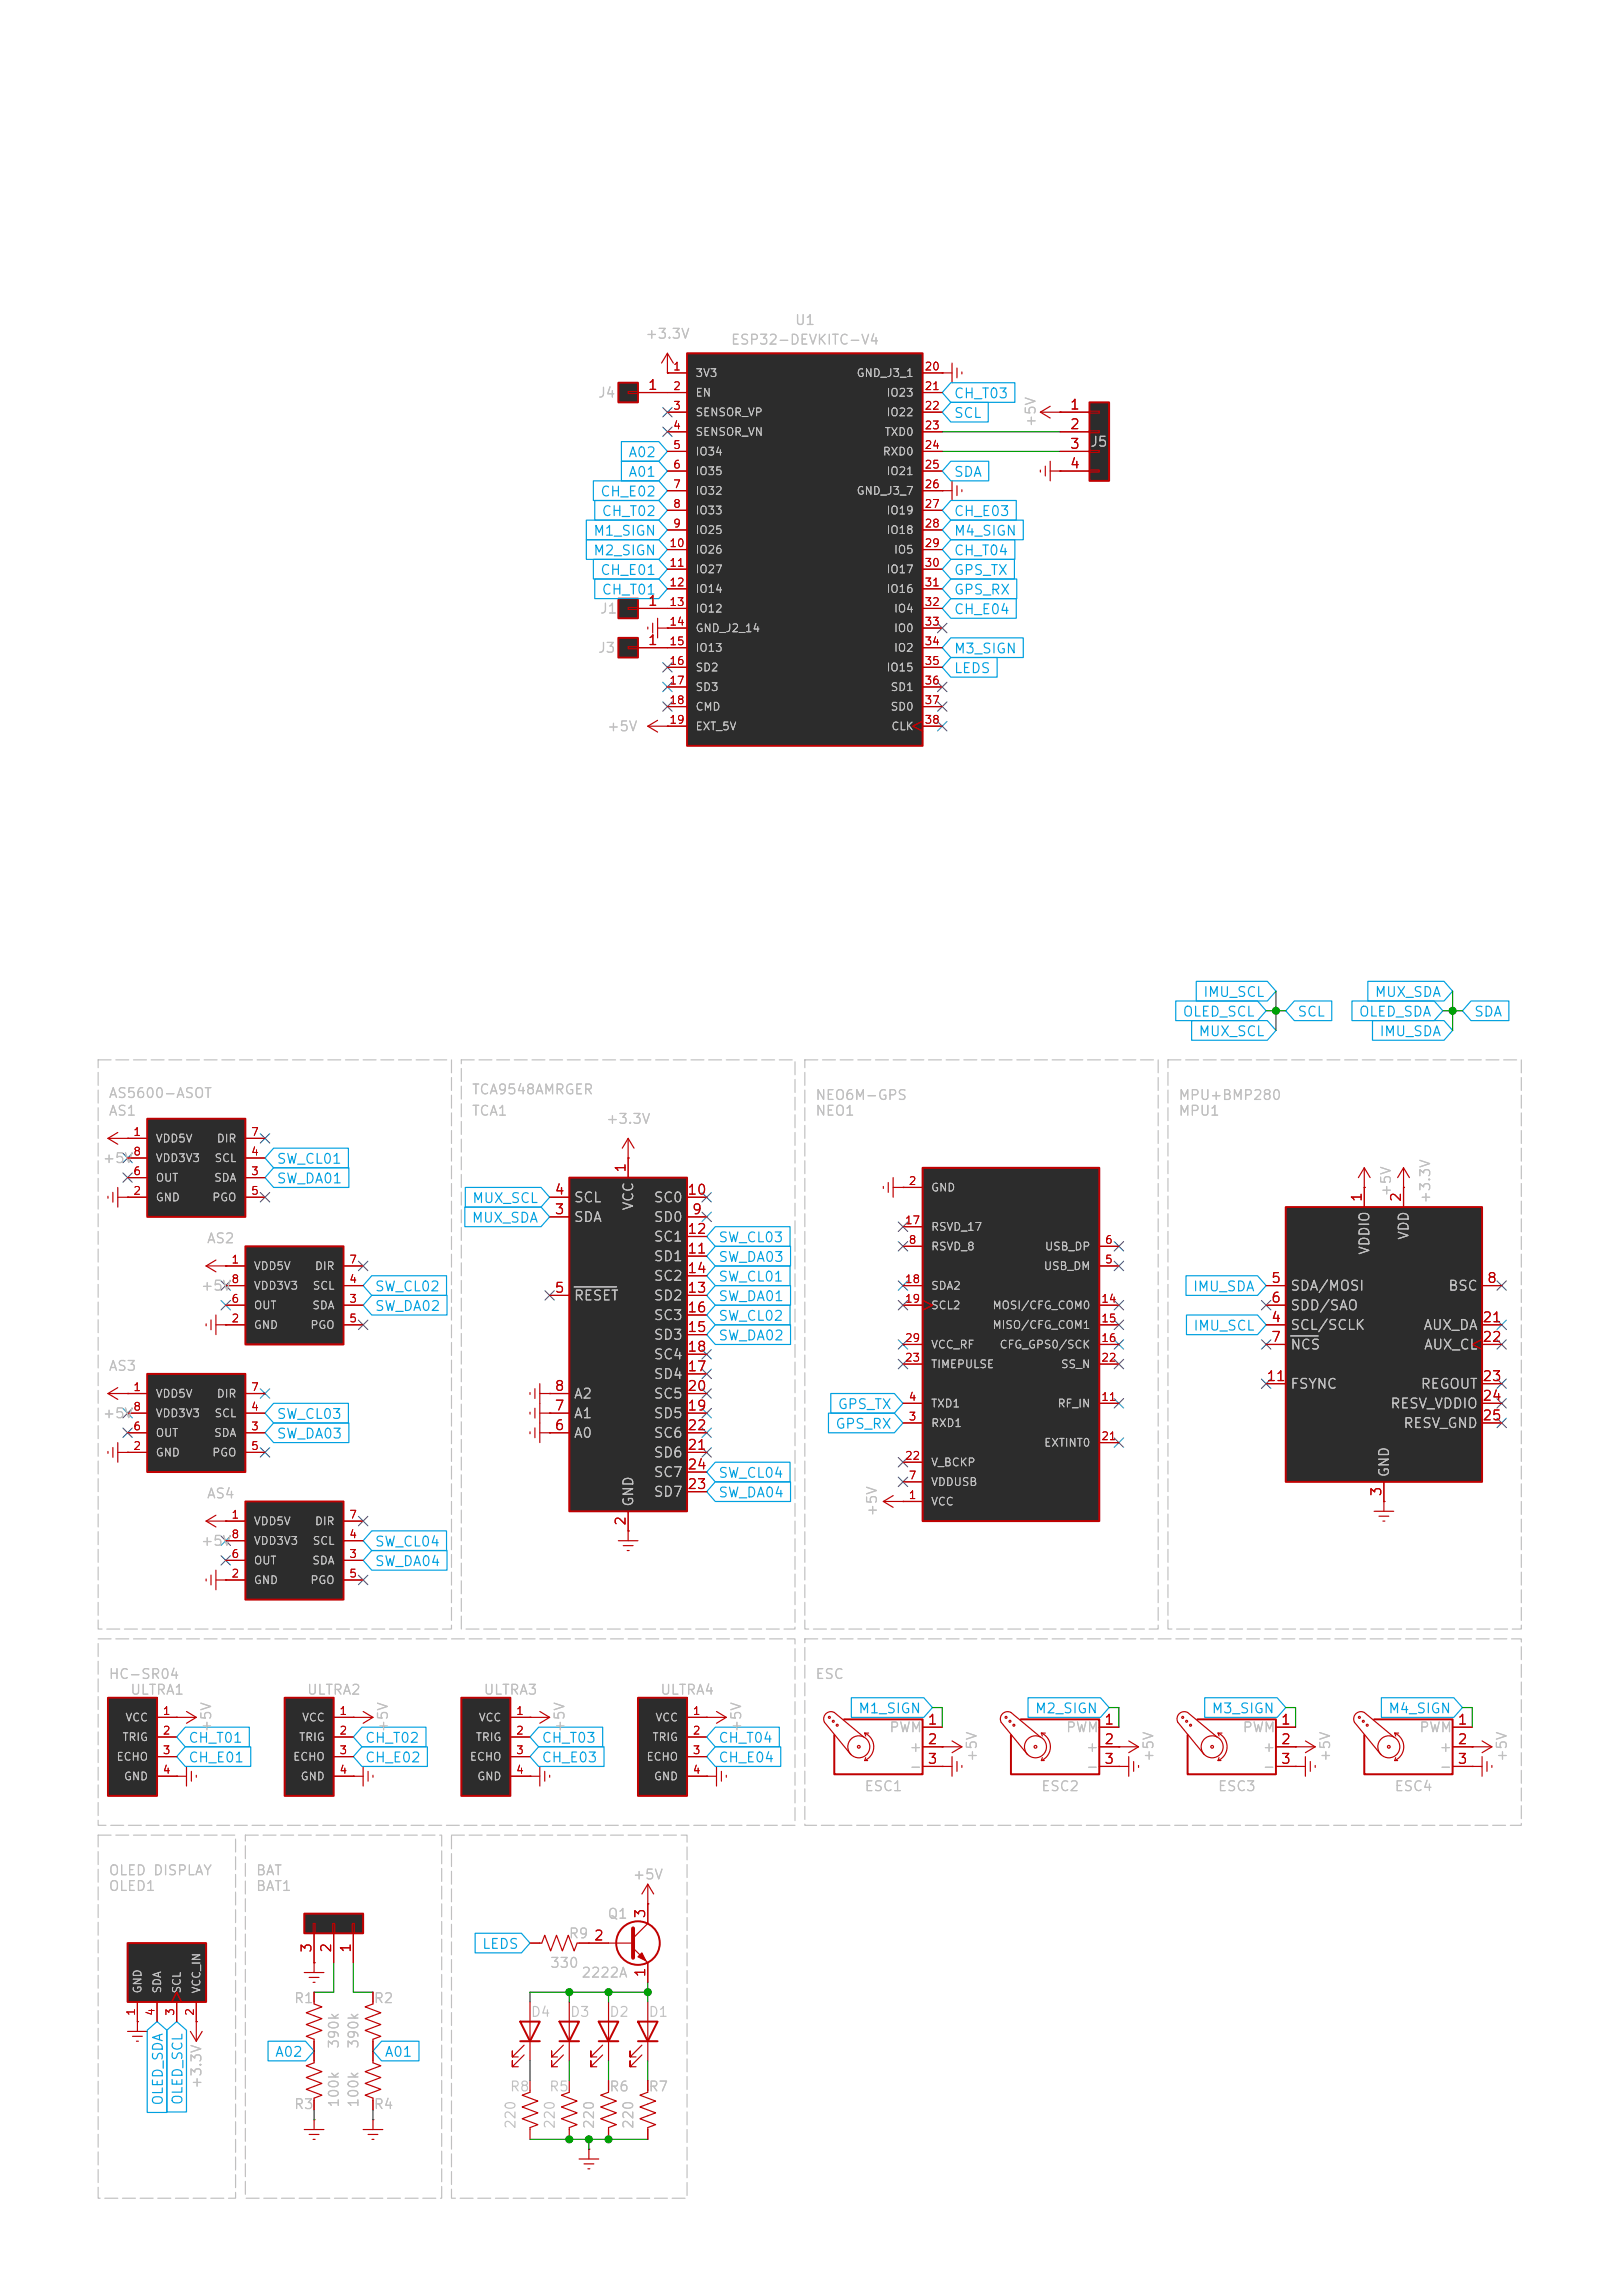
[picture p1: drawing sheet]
<svg xmlns="http://www.w3.org/2000/svg" width="210mm" height="297mm" viewBox="0 0 210 297" stroke-linecap="round" stroke-linejoin="round" font-family="sans-serif">
<defs><g id="words">
<g font-size="1.3" fill="#c0c0c0">
<text x="83.4" y="44.2">+3.3V</text>
<text x="94.5" y="44.9">ESP32-DEVKITC-V4</text>
<text x="102.8" y="42.4">U1</text>
<text x="77.3" y="51.8">J4</text>
<text x="134.3" y="55.4" transform="rotate(-90 134.3 55.4)">+5V</text>
<text x="141" y="58.1">J5</text>
<text x="77.5" y="79.7">J1</text>
<text x="77.3" y="84.8">J3</text>
<text x="78.5" y="95">+5V</text>
<text x="14" y="142.4">AS5600-ASOT</text>
<text x="61" y="141.9">TCA9548AMRGER</text>
<text x="105.4" y="142.7">NEO6M-GPS</text>
<text x="152.4" y="142.7">MPU+BMP280</text>
<text x="14" y="144.7">AS1</text>
<text x="61" y="144.7">TCA1</text>
<text x="78.3" y="145.8">+3.3V</text>
<text x="105.4" y="144.7">NEO1</text>
<text x="152.4" y="144.7">MPU1</text>
<text x="13.2" y="150.8">+5V</text>
<text x="74.2" y="155.9">SCL</text>
<text x="84.5" y="155.9">SC0</text>
<text x="180.3" y="154.9" transform="rotate(-90 180.3 154.9)">+5V</text>
<text x="185.4" y="155.9" transform="rotate(-90 185.4 155.9)">+3.3V</text>
<text x="26.7" y="161.2">AS2</text>
<text x="74.2" y="158.5">SDA</text>
<text x="82.3" y="156.7" transform="rotate(-90 82.3 156.7)">VCC</text>
<text x="84.5" y="158.5">SD0</text>
<text x="84.5" y="161">SC1</text>
<text x="182.6" y="160.5" transform="rotate(-90 182.6 160.5)">VDD</text>
<text x="25.9" y="167.3">+5V</text>
<text x="84.5" y="163.5">SD1</text>
<text x="84.5" y="166.1">SC2</text>
<text x="166.9" y="167.3">SDA/MOSI</text>
<text x="177.5" y="162.5" transform="rotate(-90 177.5 162.5)">VDDIO</text>
<text x="187.3" y="167.3">BSC</text>
<text x="74.2" y="168.6">RESET</text>
<text x="84.5" y="168.6">SD2</text>
<text x="84.5" y="173.7">SD3</text>
<text x="84.5" y="171.2">SC3</text>
<text x="166.9" y="172.4">SCL/SCLK</text>
<text x="166.9" y="169.9">SDD/SAO</text>
<text x="184.1" y="172.4">AUX_DA</text>
<text x="14" y="177.7">AS3</text>
<text x="84.5" y="178.8">SD4</text>
<text x="84.5" y="176.2">SC4</text>
<text x="166.9" y="175">NCS</text>
<text x="184.2" y="175">AUX_CL</text>
<text x="13.2" y="183.9">+5V</text>
<text x="74.2" y="183.9">A1</text>
<text x="74.2" y="181.3">A2</text>
<text x="84.5" y="183.9">SD5</text>
<text x="84.5" y="181.3">SC5</text>
<text x="166.9" y="180">FSYNC</text>
<text x="179.8" y="182.6">RESV_VDDIO</text>
<text x="181.5" y="185.1">RESV_GND</text>
<text x="183.7" y="180">REGOUT</text>
<text x="74.2" y="186.4">A0</text>
<text x="84.5" y="188.9">SD6</text>
<text x="84.5" y="186.4">SC6</text>
<text x="84.5" y="191.5">SC7</text>
<text x="180" y="191.3" transform="rotate(-90 180 191.3)">GND</text>
<text x="26.7" y="194.2">AS4</text>
<text x="82.3" y="195.1" transform="rotate(-90 82.3 195.1)">GND</text>
<text x="84.5" y="194">SD7</text>
<text x="113.8" y="196.3" transform="rotate(-90 113.8 196.3)">+5V</text>
<text x="25.9" y="200.4">+5V</text>
<text x="14" y="217.6">HC-SR04</text>
<text x="16.8" y="219.6">ULTRA1</text>
<text x="39.6" y="219.6">ULTRA2</text>
<text x="62.5" y="219.6">ULTRA3</text>
<text x="85.4" y="219.6">ULTRA4</text>
<text x="105.4" y="217.6">ESC</text>
<text x="27.6" y="224.3" transform="rotate(-90 27.6 224.3)">+5V</text>
<text x="50.5" y="224.3" transform="rotate(-90 50.5 224.3)">+5V</text>
<text x="73.4" y="224.3" transform="rotate(-90 73.4 224.3)">+5V</text>
<text x="96.2" y="224.3" transform="rotate(-90 96.2 224.3)">+5V</text>
<text x="115" y="224.5">PWM</text>
<text x="117.6" y="227">+</text>
<text x="137.8" y="224.5">PWM</text>
<text x="140.4" y="227">+</text>
<text x="160.7" y="224.5">PWM</text>
<text x="163.3" y="227">+</text>
<text x="183.6" y="224.5">PWM</text>
<text x="186.2" y="227">+</text>
<text x="111.8" y="232.1">ESC1</text>
<text x="117.6" y="229.6">-</text>
<text x="126.7" y="228.1" transform="rotate(-90 126.7 228.1)">+5V</text>
<text x="134.6" y="232.1">ESC2</text>
<text x="140.4" y="229.6">-</text>
<text x="149.6" y="228.1" transform="rotate(-90 149.6 228.1)">+5V</text>
<text x="157.5" y="232.1">ESC3</text>
<text x="163.3" y="229.6">-</text>
<text x="172.4" y="228.1" transform="rotate(-90 172.4 228.1)">+5V</text>
<text x="180.4" y="232.1">ESC4</text>
<text x="186.2" y="229.6">-</text>
<text x="195.3" y="228.1" transform="rotate(-90 195.3 228.1)">+5V</text>
<text x="14" y="245">OLED1</text>
<text x="14" y="243">OLED DISPLAY</text>
<text x="33" y="245">BAT1</text>
<text x="33" y="243">BAT</text>
<text x="81.8" y="243.5">+5V</text>
<text x="73.5" y="251.2">R9</text>
<text x="78.5" y="248.6">Q1</text>
<text x="71.1" y="255">330</text>
<text x="75.1" y="256.2">2222A</text>
<text x="37.9" y="259.5">R1</text>
<text x="48.3" y="259.5">R2</text>
<text x="68.6" y="261.3">D4</text>
<text x="73.7" y="261.3">D3</text>
<text x="78.7" y="261.3">D2</text>
<text x="83.8" y="261.3">D1</text>
<text x="44.2" y="265.2" transform="rotate(-90 44.2 265.2)">390k</text>
<text x="46.7" y="265.2" transform="rotate(-90 46.7 265.2)">390k</text>
<text x="26.4" y="270.4" transform="rotate(-90 26.4 270.4)">+3.3V</text>
<text x="37.9" y="273.3">R3</text>
<text x="44.2" y="272.8" transform="rotate(-90 44.2 272.8)">100k</text>
<text x="46.7" y="272.8" transform="rotate(-90 46.7 272.8)">100k</text>
<text x="48.3" y="273.3">R4</text>
<text x="65.9" y="271">R8</text>
<text x="67" y="275.6" transform="rotate(-90 67 275.6)">220</text>
<text x="71" y="271">R5</text>
<text x="72.1" y="275.6" transform="rotate(-90 72.1 275.6)">220</text>
<text x="77.2" y="275.6" transform="rotate(-90 77.2 275.6)">220</text>
<text x="78.7" y="271">R6</text>
<text x="82.3" y="275.6" transform="rotate(-90 82.3 275.6)">220</text>
<text x="83.8" y="271">R7</text>
</g>
<g font-size="1.3" fill="#c00000">
<text x="83.7" y="50.8">1</text>
<text x="138.4" y="53.3">1</text>
<text x="138.4" y="55.9">2</text>
<text x="138.4" y="58.4">3</text>
<text x="138.4" y="60.9">4</text>
<text x="83.7" y="78.7">1</text>
<text x="83.7" y="83.8">1</text>
<text x="71.7" y="154.9">4</text>
<text x="81.3" y="151.8" transform="rotate(-90 81.3 151.8)">1</text>
<text x="88.9" y="154.9">10</text>
<text x="176.5" y="155.6" transform="rotate(-90 176.5 155.6)">1</text>
<text x="181.6" y="155.6" transform="rotate(-90 181.6 155.6)">2</text>
<text x="71.7" y="157.5">3</text>
<text x="88.9" y="160">12</text>
<text x="89.5" y="157.5">9</text>
<text x="71.7" y="167.6">5</text>
<text x="88.9" y="162.5">11</text>
<text x="88.9" y="167.6">13</text>
<text x="88.9" y="165.1">14</text>
<text x="164.4" y="166.3">5</text>
<text x="192.3" y="166.3">8</text>
<text x="88.9" y="172.7">15</text>
<text x="88.9" y="170.2">16</text>
<text x="164.4" y="171.4">4</text>
<text x="164.4" y="168.9">6</text>
<text x="164.4" y="174">7</text>
<text x="191.7" y="171.4">21</text>
<text x="191.7" y="174">22</text>
<text x="88.9" y="177.8">17</text>
<text x="88.9" y="175.2">18</text>
<text x="163.8" y="179">11</text>
<text x="191.7" y="179">23</text>
<text x="71.7" y="185.4">6</text>
<text x="71.7" y="182.9">7</text>
<text x="71.7" y="180.3">8</text>
<text x="88.9" y="182.9">19</text>
<text x="88.9" y="180.3">20</text>
<text x="88.9" y="185.4">22</text>
<text x="191.7" y="181.6">24</text>
<text x="191.7" y="184.1">25</text>
<text x="88.9" y="187.9">21</text>
<text x="88.9" y="190.5">24</text>
<text x="81.3" y="197.6" transform="rotate(-90 81.3 197.6)">2</text>
<text x="88.9" y="193">23</text>
<text x="179" y="193.7" transform="rotate(-90 179 193.7)">3</text>
<text x="119.9" y="223.5">1</text>
<text x="119.9" y="226">2</text>
<text x="142.8" y="223.5">1</text>
<text x="142.8" y="226">2</text>
<text x="165.7" y="223.5">1</text>
<text x="165.7" y="226">2</text>
<text x="188.5" y="223.5">1</text>
<text x="188.5" y="226">2</text>
<text x="119.9" y="228.6">3</text>
<text x="142.8" y="228.6">3</text>
<text x="165.7" y="228.6">3</text>
<text x="188.5" y="228.6">3</text>
<text x="76.8" y="251.4">2</text>
<text x="83.8" y="248.4" transform="rotate(-90 83.8 248.4)">3</text>
<text x="40.6" y="252.8" transform="rotate(-90 40.6 252.8)">3</text>
<text x="43.2" y="252.8" transform="rotate(-90 43.2 252.8)">2</text>
<text x="45.7" y="252.8" transform="rotate(-90 45.7 252.8)">1</text>
<text x="83.8" y="256" transform="rotate(-90 83.8 256)">1</text>
</g>
<g font-size="1.3" fill="#00a0e0">
<text x="123.3" y="51.9">CH_T03</text>
<text x="81.2" y="59.5">A02</text>
<text x="123.3" y="54.4">SCL</text>
<text x="77.6" y="64.6">CH_E02</text>
<text x="81.2" y="62">A01</text>
<text x="123.3" y="62">SDA</text>
<text x="76.7" y="69.6">M1_SIGN</text>
<text x="77.8" y="67.1">CH_T02</text>
<text x="123.3" y="69.6">M4_SIGN</text>
<text x="123.3" y="67.1">CH_E03</text>
<text x="76.7" y="72.2">M2_SIGN</text>
<text x="77.6" y="74.7">CH_E01</text>
<text x="77.8" y="77.3">CH_T01</text>
<text x="123.3" y="77.3">GPS_RX</text>
<text x="123.3" y="74.7">GPS_TX</text>
<text x="123.3" y="72.2">CH_T04</text>
<text x="123.3" y="79.8">CH_E04</text>
<text x="123.3" y="84.9">M3_SIGN</text>
<text x="123.3" y="87.4">LEDS</text>
<text x="152.9" y="131.9">OLED_SCL</text>
<text x="155.6" y="129.3">IMU_SCL</text>
<text x="167.8" y="131.9">SCL</text>
<text x="175.7" y="131.9">OLED_SDA</text>
<text x="177.8" y="129.3">MUX_SDA</text>
<text x="190.7" y="131.9">SDA</text>
<text x="155" y="134.4">MUX_SCL</text>
<text x="178.4" y="134.4">IMU_SDA</text>
<text x="35.7" y="150.9">SW_CL01</text>
<text x="35.7" y="153.5">SW_DA01</text>
<text x="61" y="158.5">MUX_SDA</text>
<text x="61" y="156">MUX_SCL</text>
<text x="92.9" y="161.1">SW_CL03</text>
<text x="48.4" y="167.4">SW_CL02</text>
<text x="92.9" y="163.6">SW_DA03</text>
<text x="92.9" y="166.2">SW_CL01</text>
<text x="154.3" y="167.4">IMU_SDA</text>
<text x="48.4" y="170">SW_DA02</text>
<text x="92.9" y="171.2">SW_CL02</text>
<text x="92.9" y="168.7">SW_DA01</text>
<text x="92.9" y="173.8">SW_DA02</text>
<text x="154.3" y="172.5">IMU_SCL</text>
<text x="35.7" y="183.9">SW_CL03</text>
<text x="108" y="185.2">GPS_RX</text>
<text x="108.3" y="182.7">GPS_TX</text>
<text x="35.7" y="186.5">SW_DA03</text>
<text x="92.9" y="191.6">SW_CL04</text>
<text x="92.9" y="194.1">SW_DA04</text>
<text x="48.4" y="200.5">SW_CL04</text>
<text x="48.4" y="203">SW_DA04</text>
<text x="24.3" y="225.9">CH_T01</text>
<text x="47.1" y="225.9">CH_T02</text>
<text x="70" y="225.9">CH_T03</text>
<text x="92.9" y="225.9">CH_T04</text>
<text x="111" y="222">M1_SIGN</text>
<text x="133.8" y="222">M2_SIGN</text>
<text x="156.7" y="222">M3_SIGN</text>
<text x="179.6" y="222">M4_SIGN</text>
<text x="24.3" y="228.4">CH_E01</text>
<text x="47.1" y="228.4">CH_E02</text>
<text x="70" y="228.4">CH_E03</text>
<text x="92.9" y="228.4">CH_E04</text>
<text x="62.3" y="252.5">LEDS</text>
<text x="35.5" y="266.5">A02</text>
<text x="49.7" y="266.5">A01</text>
<text x="21.4" y="272.6" transform="rotate(-90 21.4 272.6)">OLED_SDA</text>
<text x="23.9" y="272.5" transform="rotate(-90 23.9 272.5)">OLED_SCL</text>
</g>
<g font-size="1" fill="#c00000">
<text x="87" y="48.2">1</text>
<text x="87" y="50.7">2</text>
<text x="87" y="53.3">3</text>
<text x="119.6" y="48.2">20</text>
<text x="119.6" y="50.7">21</text>
<text x="119.6" y="53.3">22</text>
<text x="87" y="55.8">4</text>
<text x="87" y="58.3">5</text>
<text x="119.6" y="55.8">23</text>
<text x="119.6" y="58.3">24</text>
<text x="87" y="60.9">6</text>
<text x="87" y="63.4">7</text>
<text x="87" y="66">8</text>
<text x="119.6" y="60.9">25</text>
<text x="119.6" y="63.4">26</text>
<text x="119.6" y="66">27</text>
<text x="86.5" y="71">10</text>
<text x="87" y="68.5">9</text>
<text x="119.6" y="68.5">28</text>
<text x="119.6" y="71">29</text>
<text x="86.5" y="73.6">11</text>
<text x="86.5" y="76.1">12</text>
<text x="119.6" y="73.6">30</text>
<text x="119.6" y="76.1">31</text>
<text x="86.5" y="78.7">13</text>
<text x="86.5" y="81.2">14</text>
<text x="86.5" y="83.7">15</text>
<text x="119.6" y="78.7">32</text>
<text x="119.6" y="81.2">33</text>
<text x="119.6" y="83.7">34</text>
<text x="86.5" y="86.3">16</text>
<text x="86.5" y="88.8">17</text>
<text x="119.6" y="86.3">35</text>
<text x="119.6" y="88.8">36</text>
<text x="86.5" y="91.4">18</text>
<text x="86.5" y="93.9">19</text>
<text x="119.6" y="91.4">37</text>
<text x="119.6" y="93.9">38</text>
<text x="17.2" y="147.2">1</text>
<text x="17.2" y="149.8">8</text>
<text x="32.4" y="149.8">4</text>
<text x="32.4" y="147.2">7</text>
<text x="17.2" y="154.9">2</text>
<text x="17.2" y="152.3">6</text>
<text x="32.4" y="152.3">3</text>
<text x="32.4" y="154.9">5</text>
<text x="117.5" y="153.6">2</text>
<text x="117" y="158.7">17</text>
<text x="117.5" y="161.2">8</text>
<text x="142.9" y="161.2">6</text>
<text x="29.9" y="163.8">1</text>
<text x="29.9" y="166.3">8</text>
<text x="45.1" y="166.3">4</text>
<text x="45.1" y="163.8">7</text>
<text x="117" y="166.3">18</text>
<text x="142.9" y="163.8">5</text>
<text x="29.9" y="171.4">2</text>
<text x="29.9" y="168.8">6</text>
<text x="45.1" y="168.8">3</text>
<text x="45.1" y="171.4">5</text>
<text x="117" y="168.8">19</text>
<text x="117" y="173.9">29</text>
<text x="142.4" y="168.8">14</text>
<text x="142.4" y="171.4">15</text>
<text x="142.4" y="173.9">16</text>
<text x="117" y="176.5">23</text>
<text x="142.4" y="176.5">22</text>
<text x="17.2" y="180.3">1</text>
<text x="17.2" y="185.3">6</text>
<text x="17.2" y="182.8">8</text>
<text x="32.4" y="185.3">3</text>
<text x="32.4" y="182.8">4</text>
<text x="32.4" y="180.3">7</text>
<text x="117.5" y="184.1">3</text>
<text x="117.5" y="181.5">4</text>
<text x="142.4" y="181.5">11</text>
<text x="17.2" y="187.9">2</text>
<text x="32.4" y="187.9">5</text>
<text x="117" y="189.2">22</text>
<text x="117.5" y="191.7">7</text>
<text x="142.4" y="186.6">21</text>
<text x="29.9" y="196.8">1</text>
<text x="45.1" y="196.8">7</text>
<text x="117.5" y="194.2">1</text>
<text x="29.9" y="201.9">6</text>
<text x="29.9" y="199.3">8</text>
<text x="45.1" y="201.9">3</text>
<text x="45.1" y="199.3">4</text>
<text x="29.9" y="204.4">2</text>
<text x="45.1" y="204.4">5</text>
<text x="21" y="222.2">1</text>
<text x="21" y="224.7">2</text>
<text x="21" y="227.3">3</text>
<text x="43.8" y="222.2">1</text>
<text x="43.8" y="224.7">2</text>
<text x="43.8" y="227.3">3</text>
<text x="66.7" y="222.2">1</text>
<text x="66.7" y="224.7">2</text>
<text x="66.7" y="227.3">3</text>
<text x="89.6" y="222.2">1</text>
<text x="89.6" y="224.7">2</text>
<text x="89.6" y="227.3">3</text>
<text x="21" y="229.8">4</text>
<text x="43.8" y="229.8">4</text>
<text x="66.7" y="229.8">4</text>
<text x="89.6" y="229.8">4</text>
<text x="17.7" y="261" transform="rotate(-90 17.7 261)">1</text>
<text x="20.2" y="261" transform="rotate(-90 20.2 261)">4</text>
<text x="22.8" y="261" transform="rotate(-90 22.8 261)">3</text>
<text x="25.3" y="261" transform="rotate(-90 25.3 261)">2</text>
</g>
<g font-size="1" fill="#c0c0c0">
<text x="89.9" y="49">3V3</text>
<text x="89.9" y="51.6">EN</text>
<text x="110.8" y="49">GND_J3_1</text>
<text x="114.6" y="51.6">IO23</text>
<text x="89.9" y="54.1">SENSOR_VP</text>
<text x="89.9" y="56.7">SENSOR_VN</text>
<text x="89.9" y="59.2">IO34</text>
<text x="114.1" y="59.2">RXD0</text>
<text x="114.4" y="56.7">TXD0</text>
<text x="114.6" y="54.1">IO22</text>
<text x="89.9" y="61.7">IO35</text>
<text x="89.9" y="64.3">IO32</text>
<text x="110.8" y="64.3">GND_J3_7</text>
<text x="114.6" y="61.7">IO21</text>
<text x="89.9" y="66.8">IO33</text>
<text x="89.9" y="69.4">IO25</text>
<text x="89.9" y="71.9">IO26</text>
<text x="114.6" y="66.8">IO19</text>
<text x="114.6" y="69.4">IO18</text>
<text x="115.6" y="71.9">IO5</text>
<text x="89.9" y="74.4">IO27</text>
<text x="89.9" y="77">IO14</text>
<text x="114.6" y="74.4">IO17</text>
<text x="114.6" y="77">IO16</text>
<text x="89.9" y="79.5">IO12</text>
<text x="89.9" y="82.1">GND_J2_14</text>
<text x="115.6" y="79.5">IO4</text>
<text x="115.6" y="82.1">IO0</text>
<text x="89.9" y="84.6">IO13</text>
<text x="89.9" y="87.1">SD2</text>
<text x="89.9" y="89.7">SD3</text>
<text x="114.6" y="87.1">IO15</text>
<text x="115.2" y="89.7">SD1</text>
<text x="115.6" y="84.6">IO2</text>
<text x="89.9" y="92.2">CMD</text>
<text x="89.9" y="94.8">EXT_5V</text>
<text x="115.2" y="92.2">SD0</text>
<text x="115.3" y="94.8">CLK</text>
<text x="20.1" y="148.1">VDD5V</text>
<text x="28" y="148.1">DIR</text>
<text x="20.1" y="155.7">GND</text>
<text x="20.1" y="153.2">OUT</text>
<text x="20.1" y="150.6">VDD3V3</text>
<text x="27.4" y="155.7">PGO</text>
<text x="27.6" y="153.2">SDA</text>
<text x="27.7" y="150.6">SCL</text>
<text x="120.4" y="154.4">GND</text>
<text x="120.4" y="159.5">RSVD_17</text>
<text x="32.8" y="164.6">VDD5V</text>
<text x="32.8" y="167.1">VDD3V3</text>
<text x="40.4" y="167.1">SCL</text>
<text x="40.7" y="164.6">DIR</text>
<text x="120.4" y="162.1">RSVD_8</text>
<text x="120.4" y="167.1">SDA2</text>
<text x="135" y="164.6">USB_DM</text>
<text x="135.1" y="162.1">USB_DP</text>
<text x="32.8" y="172.2">GND</text>
<text x="32.8" y="169.7">OUT</text>
<text x="40.1" y="172.2">PGO</text>
<text x="40.3" y="169.7">SDA</text>
<text x="120.4" y="169.7">SCL2</text>
<text x="128.3" y="169.7">MOSI/CFG_COM0</text>
<text x="128.3" y="172.2">MISO/CFG_COM1</text>
<text x="120.4" y="177.3">TIMEPULSE</text>
<text x="120.4" y="174.8">VCC_RF</text>
<text x="129.3" y="174.8">CFG_GPS0/SCK</text>
<text x="137.2" y="177.3">SS_N</text>
<text x="20.1" y="181.1">VDD5V</text>
<text x="20.1" y="183.7">VDD3V3</text>
<text x="27.7" y="183.7">SCL</text>
<text x="28" y="181.1">DIR</text>
<text x="120.4" y="184.9">RXD1</text>
<text x="120.4" y="182.4">TXD1</text>
<text x="136.8" y="182.4">RF_IN</text>
<text x="20.1" y="188.7">GND</text>
<text x="20.1" y="186.2">OUT</text>
<text x="27.4" y="188.7">PGO</text>
<text x="27.6" y="186.2">SDA</text>
<text x="120.4" y="190">V_BCKP</text>
<text x="135" y="187.5">EXTINT0</text>
<text x="32.8" y="197.6">VDD5V</text>
<text x="40.7" y="197.6">DIR</text>
<text x="120.4" y="195.1">VCC</text>
<text x="120.4" y="192.5">VDDUSB</text>
<text x="32.8" y="202.7">OUT</text>
<text x="32.8" y="200.2">VDD3V3</text>
<text x="40.3" y="202.7">SDA</text>
<text x="40.4" y="200.2">SCL</text>
<text x="32.8" y="205.2">GND</text>
<text x="40.1" y="205.2">PGO</text>
<text x="15.8" y="225.6">TRIG</text>
<text x="16.1" y="223">VCC</text>
<text x="38.6" y="225.6">TRIG</text>
<text x="39" y="223">VCC</text>
<text x="61.5" y="225.6">TRIG</text>
<text x="61.9" y="223">VCC</text>
<text x="84.3" y="225.6">TRIG</text>
<text x="84.7" y="223">VCC</text>
<text x="15" y="228.1">ECHO</text>
<text x="16" y="230.6">GND</text>
<text x="37.8" y="228.1">ECHO</text>
<text x="38.8" y="230.6">GND</text>
<text x="60.7" y="228.1">ECHO</text>
<text x="61.7" y="230.6">GND</text>
<text x="83.6" y="228.1">ECHO</text>
<text x="84.5" y="230.6">GND</text>
<text x="18.6" y="258.1" transform="rotate(-90 18.6 258.1)">GND</text>
<text x="21.1" y="258.1" transform="rotate(-90 21.1 258.1)">SDA</text>
<text x="23.6" y="258.1" transform="rotate(-90 23.6 258.1)">SCL</text>
<text x="26.2" y="258.1" transform="rotate(-90 26.2 258.1)">VCC_IN</text>
</g>
</g></defs>
<path d="M26.7 196.9l1.2 .7M26.7 196.9h2.5M27.9 196.1l-1.2 .8M29.2 196.9h.1" fill="none" stroke="#c00000" stroke-width=".15"/>
<path d="M31.7 161.3h12.7v12.7h-12.7z" fill="#2c2c2c"/>
<path d="M31.7 161.3h12.7v12.7h-12.7z" fill="none" stroke="#c00000" stroke-width=".25"/>
<g fill="none" stroke="#c00000" stroke-width=".15">
<path d="M14 154.8v.3M14.6 154.3v1.3M15.2 154.9h1.3M15.2 153.7v2.5M16.5 154.9h.1M29.2 163.8h2.5M29.2 171.5h2.5M29.2 168.9h2.5M29.2 166.4h2.5M44.4 163.8h2.6M44.4 171.5h2.6M44.4 168.9h2.6"/>
<path d="M44.4 166.4h2.6"/>
</g>
<path d="M19 144.8h12.7v12.7h-12.7z" fill="#2c2c2c"/>
<path d="M19 144.8h12.7v12.7h-12.7zM109.2 222.5h10.2v7.1h-11.5v-5.1M132.1 222.5h10.1v7.1h-11.4v-5.1" fill="none" stroke="#c00000" stroke-width=".25"/>
<g fill="none" stroke="#c00000" stroke-width=".15">
<path d="M14 147.3h5M14 147.3l1.2 .8M15.2 146.6l-1.2 .7M16.5 147.3h.1M16.5 154.9h2.5M16.5 152.4h2.5M16.5 149.9h2.5M31.7 147.3h2.6M31.7 154.9h2.6M31.7 152.4h2.6M31.7 149.9h2.6M81.3 149.9h.1"/>
<path d="M81.3 147.3l-.8 1.3M81.3 147.3l.7 1.3M81.3 147.3v2.6M111.8 224.8l-3.9-3.2a.94 .94 0 0 0-1 .2 .94 .94 0 0 0-.2 1.1l3.4 4.2M111.9 224.3a1.94 1.94 0 0 1 1.2 1.8 1.94 1.94 0 0 1-1.2 1.7M111.9 224.3h.5M111.9 224.3l.1 .4M111.9 227.8h.4M112 227.5l-.1 .3M119.4 228.6h3.8M119.4 223.5h2.5M119.4 226.1h5.1"/>
<path d="M121.9 228.6h.1M121.9 226.1h.1M123.2 227.3v2.6M123.2 225.3l1.3 .8M123.8 228v1.2M124.5 228.5v.2M124.5 226.1l-1.3 .7M129.5 222.9l3.5 4.2M129.5 222.9a.94 .94 0 0 1 .2-1.1 .94 .94 0 0 1 1.1-.2l3.8 3.2M134.7 224.3a1.94 1.94 0 0 1 1.2 1.8 1.94 1.94 0 0 1-1.2 1.7M134.7 224.3h.6M134.7 227.8h.4"/>
<path d="M134.7 224.3l.2 .4M134.9 227.5l-.2 .3M142.2 228.6h2.6M142.2 223.5h2.6M142.2 226.1h2.6M39.4 275.6h2.5M40 276.2h1.3M40.5 276.9h.3M40.6 274.3h.1M40.6 274.3v1.3"/>
<circle cx="107.3" cy="222.2" r=".13"/>
<circle cx="107.8" cy="222.8" r=".13"/>
<circle cx="108.3" cy="223.3" r=".13"/>
<circle cx="111.1" cy="226.1" r=".18"/>
<circle cx="111.1" cy="226.1" r="1.42"/>
<circle cx="130.2" cy="222.2" r=".13"/>
<circle cx="130.7" cy="222.8" r=".13"/>
<circle cx="131.2" cy="223.3" r=".13"/>
<circle cx="134" cy="226.1" r=".18"/>
<circle cx="134" cy="226.1" r="1.42"/>
</g>
<path d="M73.7 152.4h15.2v43.2h-15.2z" fill="#2c2c2c"/>
<path d="M73.7 152.4h15.2v43.2h-15.2z" fill="none" stroke="#c00000" stroke-width=".25"/>
<g fill="none" stroke="#c00000" stroke-width=".15">
<path d="M71.1 157.5h2.6M71.1 154.9h2.6M81.3 149.9v2.5M88.9 157.5h2.5M88.9 154.9h2.5M71.1 167.6h2.6M88.9 167.6h2.5M88.9 162.6h2.5M88.9 160h2.5M88.9 165.1h2.5M88.9 172.7h2.5M88.9 170.2h2.5"/>
<path d="M88.9 177.8h2.5M88.9 175.3h2.5M68.6 182.8v.2M69.2 182.2v1.3M69.8 182.9h3.9M69.8 181.6v2.6M71.1 182.9h.1M71.1 185.4h2.6M71.1 180.3h2.6M80 199.4h2.5M81.3 198.1h.1M81.3 195.6v3.8"/>
<path d="M88.9 185.4h2.5M88.9 182.9h2.5M88.9 180.3h2.5M88.9 188h2.5M88.9 193h2.5M88.9 190.5h2.5M26.7 204.3v.3M27.3 203.8v1.3M27.9 204.5h1.3M27.9 203.2v2.5M29.2 204.5h.1M80.6 200h1.3"/>
<path d="M81.2 200.7h.2"/>
</g>
<path d="M74.3 166.5h5.5" fill="none" stroke="#c0c0c0" stroke-width=".15"/>
<path d="M31.7 194.3h12.7v12.7h-12.7z" fill="#2c2c2c"/>
<path d="M31.7 194.3h12.7v12.7h-12.7z" fill="none" stroke="#c00000" stroke-width=".25"/>
<g fill="none" stroke="#c00000" stroke-width=".15">
<path d="M69.2 179.7v1.3M69.8 179.1v2.5M29.2 196.9h2.5M29.2 199.4h2.5M44.4 196.9h2.6M44.4 199.4h2.6M68.6 180.2v.3M68.6 185.3v.2M69.2 184.8v1.3M69.8 185.4h1.3M69.8 184.2v2.5M69.8 180.3h1.3"/>
<path d="M71.1 185.4h.1M71.1 180.3h.1M114.3 194.3l1.3 .8M114.3 194.3h2.5M115.6 193.5l-1.3 .8M116.8 194.3h.1M29.2 204.5h2.5M29.2 201.9h2.5M44.4 204.5h2.6M44.4 201.9h2.6M167.6 226.1h.1M167.6 226.1h2.6"/>
<path d="M168.9 225.3l1.3 .8M170.2 226.1l-1.3 .7"/>
</g>
<path d="M36.8 219.7h6.4v12.7h-6.4z" fill="#2c2c2c"/>
<path d="M36.8 219.7h6.4v12.7h-6.4zM177.8 222.5h10.2v7.1h-11.5v-5.1" fill="none" stroke="#c00000" stroke-width=".25"/>
<g fill="none" stroke="#c00000" stroke-width=".15">
<path d="M22.9 229.9h.1M22.9 222.2h.1M22.9 222.2h2.5M22.9 229.9h1.2M24.1 228.6v2.5M24.1 221.5l1.3 .7M24.8 229.2v1.3M25.4 229.7v.3M25.4 222.2l-1.3 .8M43.2 222.2h5.1M43.2 224.8h2.5M43.2 227.3h2.5"/>
<path d="M43.2 229.9h3.8M45.7 229.9h.1M45.7 222.2h.1M47 228.6v2.5M47 221.5l1.3 .7M47.6 229.2v1.3M48.3 229.7v.3M48.3 222.2l-1.3 .8M91.4 222.2h.1M91.4 222.2h2.6M92.7 221.5l1.3 .7M94 222.2l-1.3 .8"/>
<path d="M180.3 224.8l-3.8-3.2a.94 .94 0 0 0-1.1 .2 .94 .94 0 0 0-.1 1.1l3.4 4.2M180.5 224.3a1.94 1.94 0 0 1 1.1 1.8 1.94 1.94 0 0 1-1.1 1.7M180.5 224.3h.5M180.5 224.3l.1 .4M180.5 227.8h.3M180.6 227.5l-.1 .3M188 223.5h2.5M188 226.1h2.5M188 228.6h2.5"/>
<circle cx="175.9" cy="222.2" r=".13"/>
<circle cx="176.4" cy="222.8" r=".13"/>
<circle cx="176.9" cy="223.3" r=".13"/>
<circle cx="179.7" cy="226.1" r=".18"/>
<circle cx="179.7" cy="226.1" r="1.42"/>
</g>
<path d="M82.5 219.7h6.4v12.7h-6.4z" fill="#2c2c2c"/>
<path d="M82.5 219.7h6.4v12.7h-6.4zM67.3 261.6h2.5l-1.2 2.6zM67.3 264.2h2.5M72.4 261.6h2.5l-1.2 2.6zM72.4 264.2h2.5M77.5 261.6h2.5l-1.3 2.6zM77.5 264.2h2.5M82.5 261.6h2.6l-1.3 2.6zM82.5 264.2h2.6" fill="none" stroke="#c00000" stroke-width=".25"/>
<g fill="none" stroke="#c00000" stroke-width=".15">
<path d="M88.9 222.2h2.5M88.9 224.8h2.5M88.9 227.3h2.5M88.9 229.9h3.8M91.4 229.9h.1M92.7 228.6v2.5M93.3 229.2v1.3M94 229.7v.3M68.6 259.1v7.6M73.7 259.1v7.6M78.7 259.1v7.6M83.8 259.1v7.6"/>
<path d="M67.8 265.9l-1.5 1.6v-.8v.8h.8M67.8 264.7l-1.5 1.5v-.8v.8h.8M68.6 269.2v1.6l-1 .3 2 .8-2 .8 2 .7-2 .8 2 .8-1 .3v1.6M72.9 265.9l-1.5 1.6v-.8v.8h.7M72.9 264.7l-1.5 1.5v-.8v.8h.7M73.7 269.2v1.6l-1.1 .3 2.1 .8-2.1 .8 2.1 .7-2.1 .8 2.1 .8-1 .3v1.6M78 265.9l-1.5 1.6v-.8v.8h.7M78 264.7l-1.5 1.5v-.8v.8h.7M78.7 269.2v1.6l-1 .3 2.1 .8-2.1 .8 2.1 .7-2.1 .8 2.1 .8-1.1 .3v1.6M83.1 265.9l-1.6 1.6v-.8v.8h.8M83.1 264.7l-1.6 1.5v-.8v.8h.8"/>
</g>
<path d="M59.7 219.7h6.3v12.7h-6.3z" fill="#2c2c2c"/>
<path d="M59.7 219.7h6.3v12.7h-6.3z" fill="none" stroke="#c00000" stroke-width=".25"/>
<g fill="none" stroke="#c00000" stroke-width=".15">
<path d="M66 222.2h2.6M66 224.8h2.6M66 227.3h2.6M66 229.9h2.6M68.6 251.5h1.5l.4-1.1 .7 2.1 .8-2.1 .8 2.1 .7-2.1 .8 2.1 .4-1h1.5M83.8 246.4h.1M83.8 243.8v2.6M83.8 243.8l-.7 1.3M83.8 243.8l.8 1.3M74.9 279.4h2.6M76.2 278.1h.1M76.2 278.1v1.3"/>
<path d="M83.8 269.2v1.6l-1 .3 2 .8-2 .8 2 .7-2 .8 2 .8-1 .3v1.6M75.6 280h1.2M76.1 280.7h.2"/>
</g>
<path d="M119.4 151.1h22.8v45.8h-22.8z" fill="#2c2c2c"/>
<g fill="none" stroke="#c00000" stroke-width=".25">
<path d="M119.4 151.1h22.8v45.8h-22.8z"/>
<circle cx="82.5" cy="251.5" r="2.82"/>
</g>
<g fill="none" stroke="#c00000" stroke-width=".15">
<path d="M114.3 153.5v.3M114.9 153v1.3M115.6 153.7h3.8M115.6 152.4v2.5M116.8 153.7h.1M116.8 158.8h2.6M176.5 153.7h.1M176.5 151.1l-.7 1.3M176.5 151.1l.8 1.3M176.5 151.1v2.6M181.6 153.7h.1M181.6 151.1l-.8 1.3"/>
<path d="M181.6 151.1l.8 1.3M181.6 151.1v2.6M116.8 161.3h2.6M116.8 168.9h2.6M116.8 174h2.6M116.8 166.4h2.6M116.8 176.5h2.6M119.4 168.3l1.2 .6-1.2 .6M142.2 163.8h2.6M142.2 161.3h2.6M142.2 168.9h2.6M142.2 171.5h2.6"/>
<path d="M142.2 174h2.6M142.2 176.5h2.6M116.8 194.3h2.6M116.8 184.2h2.6M116.8 181.6h2.6M116.8 191.8h2.6M116.8 189.2h2.6M142.2 181.6h2.6M142.2 186.7h2.6M68.6 229.9h.1M68.6 229.9h1.2M69.8 228.6v2.5"/>
<path d="M70.5 229.2v1.3M71.1 229.7v.3M76.2 251.5h5.7M81.9 252.1l1.9 1.9v2.5M83.8 246.4v2.5l-1.9 1.9"/>
</g>
<path d="M81.9 249.6v3.8" fill="none" stroke="#c00000" stroke-width=".51"/>
<path d="M82.5 253.2l.6-.5 .5 1z" fill="#c00000" stroke="#c00000" stroke-width=".15"/>
<path d="M166.4 156.2h25.4v35.6h-25.4z" fill="#2c2c2c"/>
<path d="M166.4 156.2h25.4v35.6h-25.4z" fill="none" stroke="#c00000" stroke-width=".25"/>
<g fill="none" stroke="#c00000" stroke-width=".15">
<path d="M176.5 153.7v2.5M181.6 153.7v2.5M163.8 171.5h2.6M163.8 166.4h2.6M163.8 168.9h2.6M163.8 174h2.6M163.8 179.1h2.6M191.8 173.4l-1.3 .6 1.3 .6M191.8 171.5h2.5M191.8 166.4h2.5M191.8 174h2.5M191.8 179.1h2.5"/>
<path d="M179.1 191.8v2.5M191.8 181.6h2.5M191.8 184.2h2.5M68.6 222.2h.1M68.6 222.2h2.5M69.8 221.5l1.3 .7M71.1 222.2l-1.3 .8"/>
</g>
<path d="M167 172.9h3.6" fill="none" stroke="#c0c0c0" stroke-width=".15"/>
<path d="M14 219.7h6.3v12.7h-6.3z" fill="#2c2c2c"/>
<path d="M14 219.7h6.3v12.7h-6.3z" fill="none" stroke="#c00000" stroke-width=".25"/>
<path d="M83.8 94l1.3 .7M83.8 94h2.6M85.1 93.2l-1.3 .8M86.4 94h.1M20.3 222.2h2.6M20.3 224.8h2.6M20.3 227.3h2.6M20.3 229.9h2.6" fill="none" stroke="#c00000" stroke-width=".15"/>
<path d="M80 77.5h2.5v2.5h-2.5z" fill="#2c2c2c"/>
<path d="M80 77.5h2.5v2.5h-2.5z" fill="none" stroke="#c00000" stroke-width=".25"/>
<path d="M81.3 78.6h1.2v.3h-1.2zM82.5 78.7h3.9" fill="none" stroke="#c00000" stroke-width=".15"/>
<path d="M80 82.6h2.5v2.5h-2.5z" fill="#2c2c2c"/>
<path d="M80 82.6h2.5v2.5h-2.5z" fill="none" stroke="#c00000" stroke-width=".25"/>
<path d="M81.3 83.7h1.2v.2h-1.2zM82.5 83.8h3.9M83.8 81.2v.2M84.5 80.6v1.3M85.1 81.3h1.3M85.1 80v2.6M86.4 81.3h.1M190.5 226.1h.1M190.5 226.1h2.5M191.8 225.3l1.2 .8M193 226.1l-1.2 .7" fill="none" stroke="#c00000" stroke-width=".15"/>
<path d="M141 52.1h2.5v10.1h-2.5z" fill="#2c2c2c"/>
<path d="M141 52.1h2.5v10.1h-2.5z" fill="none" stroke="#c00000" stroke-width=".25"/>
<g fill="none" stroke="#c00000" stroke-width=".15">
<path d="M86.4 48.3h.1M86.4 45.7l-.8 1.3M86.4 45.7l.7 1.3M86.4 45.7v2.6M121.9 48.3h.1M121.9 48.3h1.3M123.2 47v2.5M123.8 47.6v1.3M124.5 48.1v.3M134.6 53.3h6.4M134.6 53.3l1.3 .8M135.9 52.6l-1.3 .7"/>
<path d="M135.9 59.7v2.5M137.2 53.3h.1M137.2 55.9h3.8M137.2 58.4h3.8M141 53.2h1.2v.3h-1.2zM141 55.8h1.2v.2h-1.2zM141 58.3h1.2v.2h-1.2zM134.6 60.8v.3M135.3 60.3v1.3M135.9 61h5.1M137.2 61h.1M141 60.8h1.2v.3h-1.2z"/>
<path d="M47 275.6h2.5M47.6 276.2h1.3M48.1 276.9h.3M48.3 265.4v1.6l1 .3-2.1 .8 2.1 .8-2.1 .7 2.1 .8-2.1 .7 1.1 .4v1.5M48.3 274.3h.1M48.3 274.3v1.3"/>
</g>
<path d="M39.4 247.6h7.6v2.6h-7.6z" fill="#2c2c2c"/>
<path d="M39.4 247.6h7.6v2.6h-7.6z" fill="none" stroke="#c00000" stroke-width=".25"/>
<g fill="none" stroke="#c00000" stroke-width=".15">
<path d="M14 187.8v.3M14.6 187.3v1.3M15.2 188h1.3M15.2 186.7v2.5M16.5 188h.1M39.4 255.3h2.5M40 255.9h1.3M40.5 248.9h.3v1.3h-.3zM40.5 256.5h.3M40.6 254h.1M40.6 250.2v5.1M43.1 248.9h.2v1.3h-.2z"/>
<path d="M43.2 250.2v3.8M45.6 248.9h.2v1.3h-.2zM45.7 250.2v3.8M24.6 262.9l.8 1.3M25.4 261.6h.1M25.4 261.6v2.6M26.2 262.9l-.8 1.3"/>
</g>
<path d="M16.5 251.5h10.2v7.6h-10.2z" fill="#2c2c2c"/>
<path d="M16.5 251.5h10.2v7.6h-10.2z" fill="none" stroke="#c00000" stroke-width=".25"/>
<path d="M17.8 259.1v3.8M20.3 259.1v2.5M22.2 259.1l.7-1.3 .6 1.3M22.9 259.1v2.5M25.4 259.1v2.5M16.5 262.9h2.5M17.1 263.5h1.3M17.7 264.2h.2M17.8 261.6h.1" fill="none" stroke="#c00000" stroke-width=".15"/>
<path d="M80 49.5h2.5v2.6h-2.5z" fill="#2c2c2c"/>
<path d="M80 49.5h2.5v2.6h-2.5z" fill="none" stroke="#c00000" stroke-width=".25"/>
<path d="M81.3 50.7h1.2v.2h-1.2zM82.5 50.8h3.9M15.2 179.6l-1.2 .7M26.7 163.8l1.2 .8M26.7 163.8h2.5M27.9 163.1l-1.2 .7M29.2 163.8h.1M14 180.3l1.2 .8M14 180.3h2.5M16.5 180.3h.1" fill="none" stroke="#c00000" stroke-width=".15"/>
<path d="M19 177.8h12.7v12.7h-12.7z" fill="#2c2c2c"/>
<path d="M19 177.8h12.7v12.7h-12.7z" fill="none" stroke="#c00000" stroke-width=".25"/>
<path d="M16.5 180.3h2.5M16.5 188h2.5M16.5 185.4h2.5M16.5 182.9h2.5M31.7 180.3h2.6M31.7 188h2.6M31.7 185.4h2.6M31.7 182.9h2.6M40.6 257.8v1.5l1.1 .4-2.1 .8 2.1 .7-2.1 .8 2.1 .8-2.1 .7 1 .4v1.5" fill="none" stroke="#c00000" stroke-width=".15"/>
<path d="M88.9 45.7h30.5v50.8h-30.5z" fill="#2c2c2c"/>
<path d="M88.9 45.7h30.5v50.8h-30.5zM154.9 222.5h10.2v7.1h-11.4v-5.1" fill="none" stroke="#c00000" stroke-width=".25"/>
<g fill="none" stroke="#c00000" stroke-width=".15">
<path d="M82.5 50.8h6.4M86.4 48.3h.1M86.4 48.3h2.5M86.4 53.3h2.5M86.4 55.9h2.5M86.4 58.4h2.5M119.4 48.3h2.5M119.4 50.8h2.5M119.4 53.3h2.5M119.4 55.9h2.5M119.4 58.4h2.5M121.9 48.3h.1"/>
<path d="M137.2 53.3h.1M137.2 53.3h3.8M137.2 55.9h3.8M137.2 58.4h3.8M82.5 78.7h6.4M86.4 61h2.5M86.4 63.5h2.5M86.4 66h2.5M86.4 68.6h2.5M86.4 71.1h2.5M86.4 73.7h2.5M86.4 76.2h2.5"/>
<path d="M119.4 61h2.5M119.4 63.5h3.8M119.4 66h2.5M119.4 68.6h2.5M119.4 71.1h2.5M119.4 73.7h2.5M119.4 76.2h2.5M119.4 78.7h2.5M121.9 63.5h.1M123.2 62.2v2.6M123.8 62.9v1.2M124.5 63.4v.2"/>
<path d="M137.2 61h.1M137.2 61h3.8M82.5 83.8h6.4M86.4 94h.1M86.4 81.3h.1M86.4 81.3h2.5M86.4 86.4h2.5M86.4 88.9h2.5M86.4 91.4h2.5M86.4 94h2.5M119.4 93.3l-1.3 .7 1.3 .6M119.4 81.3h2.5"/>
<path d="M119.4 83.8h2.5M119.4 86.4h2.5M119.4 88.9h2.5M119.4 91.4h2.5M119.4 94h2.5M16.5 147.3h.1M16.5 154.9h.1M16.5 147.3h2.5M16.5 154.9h2.5M16.5 152.4h2.5M16.5 149.9h2.5M31.7 147.3h2.6"/>
<path d="M31.7 154.9h2.6M31.7 152.4h2.6M31.7 149.9h2.6M71.1 154.9h2.6M71.1 157.5h2.6M81.3 149.9h.1M81.3 149.9v2.5M88.9 154.9h2.5M88.9 157.5h2.5M116.8 153.7h.1M116.8 153.7h2.6M116.8 158.8h2.6"/>
<path d="M176.5 153.7h.1M176.5 153.7v2.5M181.6 153.7h.1M181.6 153.7v2.5M26.7 171.3v.3M27.3 170.8v1.3M27.9 171.5h3.8M27.9 170.2v2.5M29.2 171.5h.1M29.2 163.8h.1M29.2 163.8h2.5M29.2 168.9h2.5"/>
<path d="M29.2 166.4h2.5M44.4 171.5h2.6M44.4 163.8h2.6M44.4 168.9h2.6M44.4 166.4h2.6M71.1 167.6h2.6M88.9 167.6h2.5M88.9 162.6h2.5M88.9 160h2.5M88.9 165.1h2.5M88.9 172.7h2.5M88.9 170.2h2.5"/>
<path d="M88.9 177.8h2.5M88.9 175.3h2.5M116.8 161.3h2.6M116.8 168.9h2.6M116.8 174h2.6M116.8 166.4h2.6M116.8 176.5h2.6M119.4 168.3l1.2 .6-1.2 .6M142.2 171.5h2.6M142.2 163.8h2.6M142.2 161.3h2.6M142.2 168.9h2.6"/>
<path d="M142.2 174h2.6M142.2 176.5h2.6M163.8 171.5h2.6M163.8 168.9h2.6M163.8 174h2.6M163.8 166.4h2.6M163.8 179.1h2.6M191.8 173.4l-1.3 .6 1.3 .6M191.8 171.5h2.5M191.8 174h2.5M191.8 166.4h2.5M191.8 179.1h2.5"/>
<path d="M16.5 180.3h.1M16.5 188h.1M16.5 180.3h2.5M16.5 188h2.5M16.5 185.4h2.5M16.5 182.9h2.5M29.2 196.9h.1M29.2 196.9h2.5M29.2 199.4h2.5M31.7 180.3h2.6M31.7 188h2.6M31.7 185.4h2.6"/>
<path d="M31.7 182.9h2.6M44.4 196.9h2.6M44.4 199.4h2.6M71.1 182.9h.1M71.1 185.4h.1M71.1 180.3h.1M71.1 180.3h2.6M71.1 185.4h2.6M71.1 182.9h2.6M81.3 198.1h.1M81.3 195.6v2.5M88.9 180.3h2.5"/>
<path d="M88.9 188h2.5M88.9 185.4h2.5M88.9 182.9h2.5M88.9 193h2.5M88.9 190.5h2.5M116.8 194.3h.1M116.8 194.3h2.6M116.8 184.2h2.6M116.8 181.6h2.6M116.8 191.8h2.6M116.8 189.2h2.6M142.2 181.6h2.6"/>
<path d="M142.2 186.7h2.6M177.8 195.6h2.5M178.4 196.2h1.3M178.9 196.9h.3M179.1 194.3h.1M179.1 191.8v3.8M191.8 184.2h2.5M191.8 181.6h2.5M29.2 204.5h.1M29.2 204.5h2.5M29.2 201.9h2.5M44.4 204.5h2.6"/>
<path d="M44.4 201.9h2.6M20.3 222.2h2.6M20.3 224.8h2.6M20.3 227.3h2.6M20.3 229.9h2.6M22.9 229.9h.1M22.9 222.2h.1M43.2 222.2h2.5M43.2 224.8h2.5M43.2 227.3h2.5M43.2 229.9h2.5M45.7 229.9h.1"/>
<path d="M45.7 222.2h.1M66 222.2h2.6M66 224.8h2.6M66 227.3h2.6M66 229.9h2.6M68.6 229.9h.1M68.6 222.2h.1M88.9 222.2h2.5M88.9 224.8h2.5M88.9 227.3h2.5M88.9 229.9h2.5M91.4 222.2h.1"/>
<path d="M91.4 229.9h.1M119.4 223.5h2.5M119.4 226.1h2.5M119.4 228.6h2.5M121.9 228.6h.1M121.9 226.1h.1M142.2 223.5h2.6M142.2 226.1h5.1M142.2 228.6h3.8M144.8 226.1h.1M144.8 228.6h.1M146 225.3l1.3 .8"/>
<path d="M146 227.3v2.6M146.7 228v1.2M147.3 226.1l-1.3 .7M147.3 228.5v.2M157.5 224.8l-3.8-3.2a.94 .94 0 0 0-1.1 .2 .94 .94 0 0 0-.2 1.1l3.4 4.2M157.6 224.3a1.94 1.94 0 0 1 1.2 1.8 1.94 1.94 0 0 1-1.2 1.7M157.6 224.3h.5M157.6 224.3l.1 .4M157.6 227.8h.4M157.7 227.5l-.1 .3M165.1 223.5h2.5M165.1 226.1h2.5"/>
<path d="M165.1 228.6h3.8M167.6 228.6h.1M167.6 226.1h.1M168.9 227.3v2.6M169.5 228v1.2M170.2 228.5v.2M188 223.5h2.5M188 226.1h2.5M188 228.6h3.8M190.5 228.6h.1M190.5 226.1h.1M191.8 227.3v2.6"/>
<path d="M192.4 228v1.2M193 228.5v.2M17.8 259.1v2.5M20.3 259.1v2.5M22.2 259.1l.7-1.3 .6 1.3M22.9 259.1v2.5M25.4 259.1v2.5M40.6 254h.1M40.6 250.2v3.8M40.6 257.8v1.3M43.2 250.2v3.8M45.7 250.2v3.8"/>
<path d="M48.3 257.8v1.5l-1.1 .4 2.1 .8-2.1 .7 2.1 .8-2.1 .8 2.1 .7-1 .4v2.8M68.6 251.5h1.2M74.9 251.5h3.8M83.8 246.4h.1M83.8 246.4v2.5M83.8 254v2.5M17.8 261.6h.1M25.4 261.6h.1M40.6 264.2v2.8l-1 .3 2.1 .8-2.1 .8 2.1 .7-2.1 .8 2.1 .7-1.1 .4v1.5M48.3 271.8v1.2M78.7 269.2v1.3M78.7 275.6v1.3"/>
<path d="M83.8 269.2v1.3M83.8 275.6v1.3"/>
<circle cx="153" cy="222.2" r=".13"/>
<circle cx="153.5" cy="222.8" r=".13"/>
<circle cx="154.1" cy="223.3" r=".13"/>
<circle cx="156.8" cy="226.1" r=".18"/>
<circle cx="156.8" cy="226.1" r="1.42"/>
</g>
<g fill="none" stroke="#00a0e0" stroke-width=".15">
<path d="M80.4 57.1h4.8l1.2 1.3-1.2 1.3h-4.8zM80.4 59.7h4.8l1.2 1.3-1.2 1.2h-4.8zM123 49.5h8.3v2.6h-8.3l-1.1-1.3zM123 52.1h4.9v2.5h-4.9l-1.1-1.3zM123 59.7h4.9v2.5h-4.9l-1.1-1.2zM75.9 69.8h9.3l1.2 1.3-1.2 1.3h-9.3zM75.9 67.3h9.3l1.2 1.3-1.2 1.3h-9.3zM76.8 72.4h8.4l1.2 1.3-1.2 1.2h-8.4zM76.8 62.2h8.4l1.2 1.3-1.2 1.3h-8.4zM77 64.8h8.2l1.2 1.2-1.2 1.3h-8.2zM77 74.9h8.2l1.2 1.3-1.2 1.3h-8.2zM123 74.9h8.6v2.6h-8.6l-1.1-1.3z"/>
<path d="M123 77.5h8.5v2.5h-8.5l-1.1-1.3zM123 72.4h8.3v2.5h-8.3l-1.1-1.2zM123 69.8h8.3v2.6h-8.3l-1.1-1.3zM123 67.3h9.4v2.6h-9.4l-1.1-1.3zM123 64.8h8.5v2.5h-8.5l-1.1-1.3zM123 82.5h9.4v2.6h-9.4l-1.1-1.3zM123 85.1h6v2.5h-6l-1.1-1.2zM152.1 129.5h10.6l1.1 1.3-1.1 1.3h-10.6zM154.2 132.1h9.8l1.1 1.3-1.1 1.2h-9.8zM154.8 127h9.2l1.1 1.3-1.1 1.2h-9.2zM167.5 129.5h4.8v2.6h-4.8l-1.1-1.3zM174.9 129.5h10.7l1.1 1.3-1.1 1.3h-10.7z"/>
<path d="M177 127h9.8l1.2 1.3-1.2 1.2h-9.8zM177.6 132.1h9.2l1.2 1.3-1.2 1.2h-9.2zM190.3 129.5h4.9v2.6h-4.9l-1.1-1.3zM35.4 148.6h9.7v2.5h-9.7l-1.1-1.2zM35.4 151.1h9.7v2.6h-9.7l-1.1-1.3zM60.1 156.2h9.9l1.1 1.3-1.1 1.3h-9.9zM60.2 153.7h9.8l1.1 1.2-1.1 1.3h-9.8zM92.6 158.7h9.6v2.6h-9.6l-1.2-1.3zM48.1 167.6h9.7v2.6h-9.7l-1.1-1.3zM48.1 165.1h9.7v2.5h-9.7l-1.1-1.2zM92.6 168.9h9.6v2.6h-9.6l-1.2-1.3zM92.6 166.4h9.7v2.5h-9.7l-1.2-1.3z"/>
<path d="M92.6 161.3h9.7v2.5h-9.7l-1.2-1.2zM92.6 171.4h9.7v2.6h-9.7l-1.2-1.3zM92.6 163.8h9.6v2.6h-9.6l-1.2-1.3zM153.5 165.1h9.2l1.1 1.3-1.1 1.2h-9.2zM153.5 170.2h9.2l1.1 1.3-1.1 1.2h-9.2zM35.4 184.1h9.7v2.6h-9.7l-1.1-1.3zM35.4 181.6h9.7v2.6h-9.7l-1.1-1.3zM48.1 198.1h9.7v2.6h-9.7l-1.1-1.3zM92.6 189.2h9.6v2.6h-9.6l-1.2-1.3zM92.6 191.8h9.7v2.5h-9.7l-1.2-1.3zM107.2 182.9h8.5l1.1 1.3-1.1 1.2h-8.5zM107.5 180.3h8.2l1.1 1.3-1.1 1.3h-8.2z"/>
<path d="M48.1 200.7h9.7v2.5h-9.7l-1.1-1.3zM110.2 219.7h9.3l1.1 1.3-1.1 1.3h-9.3zM133 219.7h9.4l1.1 1.3-1.1 1.3h-9.4zM155.9 219.7h9.4l1.1 1.3-1.1 1.3h-9.4zM178.7 219.7h9.4l1.1 1.3-1.1 1.3h-9.4zM24 226.1h8.4v2.5h-8.4l-1.1-1.3zM24 223.5h8.3v2.6h-8.3l-1.1-1.3zM46.8 226.1h8.5v2.5h-8.5l-1.1-1.3zM46.8 223.5h8.3v2.6h-8.3l-1.1-1.3zM69.7 226.1h8.5v2.5h-8.5l-1.1-1.3zM69.7 223.5h8.3v2.6h-8.3l-1.1-1.3zM92.6 223.5h8.2v2.6h-8.2l-1.2-1.3z"/>
<path d="M92.6 226.1h8.4v2.5h-8.4l-1.2-1.3zM61.5 250.2h6l1.1 1.3-1.1 1.2h-6zM19 262.7l1.3-1.1 1.3 1.1v10.7h-2.6zM21.6 262.7l1.3-1.1 1.2 1.1v10.6h-2.5zM34.7 264.2h4.8l1.1 1.2-1.1 1.3h-4.8zM49.4 264.2h4.8v2.5h-4.8l-1.1-1.3z"/>
</g>
<g fill="none" stroke="#00a000" stroke-width=".15">
<path d="M121.9 55.9h15.3M121.9 58.4h15.3M163.8 130.8h2.6M165.1 128.3v5.1M186.7 130.8h2.5M188 128.3v5.1M120.6 221h1.3v2.5M143.5 221h1.3v2.5M166.4 221h1.2v2.5M189.2 221h1.3v2.5M43.2 254v3.8h-2.6M45.7 254v3.8h2.6"/>
<path d="M73.7 257.8v1.3M78.7 257.8v1.3M83.8 256.5v2.6M83.8 257.8h-15.2v1.3M40.6 273v1.3M48.3 273v1.3M68.6 276.9h15.2M68.6 266.7v2.5M73.7 266.7v2.5M76.2 276.9v1.2M78.7 266.7v2.5M83.8 266.7v2.5"/>
</g>
<g fill="none" stroke="#612be0" stroke-width=".15">
<path d="M85.8 52.7l1.2 1.2M85.8 55.3l1.2 1.2M87 52.7l-1.2 1.2M87 55.3l-1.2 1.2M85.8 85.8l1.2 1.2M85.8 88.3l1.2 1.2M85.8 90.8l1.2 1.2M87 85.8l-1.2 1.2M87 88.3l-1.2 1.2M87 90.8l-1.2 1.2M121.3 90.8l1.2 1.2M121.3 93.4l1.2 1.2"/>
<path d="M121.3 80.7l1.2 1.2M121.3 88.3l1.2 1.2M122.5 90.8l-1.2 1.2M122.5 88.3l-1.2 1.2M122.5 93.4l-1.2 1.2M122.5 80.7l-1.2 1.2M15.9 149.3l1.2 1.2M15.9 151.8l1.2 1.2M17.1 149.3l-1.2 1.2M17.1 151.8l-1.2 1.2M33.7 146.7l1.2 1.2M33.7 154.3l1.2 1.2"/>
<path d="M34.9 146.7l-1.2 1.2M34.9 154.3l-1.2 1.2M90.8 156.9l1.2 1.2M90.8 154.3l1.2 1.2M92 156.9l-1.2 1.2M92 154.3l-1.2 1.2M116.2 158.1l1.2 1.3M117.4 158.1l-1.2 1.3M28.6 165.8l1.2 1.2M28.6 168.3l1.2 1.2M29.8 165.8l-1.2 1.2M29.8 168.3l-1.2 1.2"/>
<path d="M33.7 179.7l1.2 1.2M34.9 179.7l-1.2 1.2M46.4 163.2l1.2 1.2M46.4 170.8l1.2 1.3M47.6 163.2l-1.2 1.2M47.6 170.8l-1.2 1.3M70.5 167l1.2 1.2M71.7 167l-1.2 1.2M90.8 174.7l1.2 1.2M90.8 179.7l1.2 1.2M90.8 177.2l1.2 1.2M92 174.7l-1.2 1.2"/>
<path d="M92 179.7l-1.2 1.2M92 177.2l-1.2 1.2M116.2 173.4l1.2 1.2M116.2 165.8l1.2 1.2M116.2 160.7l1.2 1.2M116.2 175.9l1.2 1.2M116.2 168.3l1.2 1.2M117.4 173.4l-1.2 1.2M117.4 165.8l-1.2 1.2M117.4 160.7l-1.2 1.2M117.4 175.9l-1.2 1.2M117.4 168.3l-1.2 1.2"/>
<path d="M144.2 170.8l1.2 1.3M144.2 175.9l1.2 1.2M144.2 163.2l1.2 1.2M144.2 160.7l1.2 1.2M144.2 168.3l1.2 1.2M144.2 173.4l1.2 1.2M145.4 170.8l-1.2 1.3M145.4 175.9l-1.2 1.2M145.4 163.2l-1.2 1.2M145.4 160.7l-1.2 1.2M145.4 168.3l-1.2 1.2M145.4 173.4l-1.2 1.2"/>
<path d="M163.2 178.5l1.2 1.2M163.2 168.3l1.2 1.2M163.2 173.4l1.2 1.2M164.4 178.5l-1.2 1.2M164.4 168.3l-1.2 1.2M164.4 173.4l-1.2 1.2M193.7 178.5l1.2 1.2M193.7 173.4l1.2 1.2M193.7 165.8l1.2 1.2M193.7 170.8l1.2 1.3M194.9 178.5l-1.2 1.2M194.9 173.4l-1.2 1.2"/>
<path d="M194.9 165.8l-1.2 1.2M194.9 170.8l-1.2 1.3M15.9 182.3l1.2 1.2M15.9 184.8l1.2 1.2M17.1 182.3l-1.2 1.2M17.1 184.8l-1.2 1.2M28.6 198.8l1.2 1.2M29.8 198.8l-1.2 1.2M33.7 187.4l1.2 1.2M34.9 187.4l-1.2 1.2M46.4 196.2l1.2 1.3M47.6 196.2l-1.2 1.3"/>
<path d="M90.8 184.8l1.2 1.2M90.8 182.3l1.2 1.2M90.8 187.4l1.2 1.2M92 184.8l-1.2 1.2M92 182.3l-1.2 1.2M92 187.4l-1.2 1.2M116.2 191.2l1.2 1.2M116.2 188.6l1.2 1.2M117.4 191.2l-1.2 1.2M117.4 188.6l-1.2 1.2M144.2 186.1l1.2 1.2M144.2 181l1.2 1.2"/>
<path d="M145.4 186.1l-1.2 1.2M145.4 181l-1.2 1.2M193.7 181l1.2 1.2M193.7 183.5l1.2 1.3M194.9 181l-1.2 1.2M194.9 183.5l-1.2 1.3M28.6 201.3l1.2 1.2M29.8 201.3l-1.2 1.2M46.4 203.9l1.2 1.2M47.6 203.9l-1.2 1.2"/>
</g>
<path d="M12.7 137.2h45.7v73.6h-45.7zM59.7 137.2h43.2v73.6h-43.2zM104.1 137.2h45.8v73.6h-45.8zM151.1 137.2h45.7v73.6h-45.7zM12.7 212.1h90.2v24.1h-90.2zM104.1 212.1h92.7v24.1h-92.7zM12.7 237.5h17.8v47h-17.8zM31.7 237.5h25.4v47h-25.4zM58.4 237.5h30.5v47h-30.5z" fill="none" stroke="#c0c0c0" stroke-width=".15" stroke-dasharray="1.7 .6"/>
<path d="M74.3 166.5h5.5M167 172.9h3.6" fill="none" stroke="#c0c0c0" stroke-width=".15"/>
<g fill="#00a000" stroke="#00a000" stroke-width=".13">
<circle cx="188" cy="130.8" r=".46"/>
<circle cx="165.1" cy="130.8" r=".46"/>
<circle cx="73.7" cy="276.9" r=".46"/>
<circle cx="78.7" cy="276.9" r=".46"/>
<circle cx="76.2" cy="276.9" r=".46"/>
<circle cx="83.8" cy="257.8" r=".46"/>
<circle cx="78.7" cy="257.8" r=".46"/>
<circle cx="73.7" cy="257.8" r=".46"/>
</g>
<use href="#words"/>
</svg>
